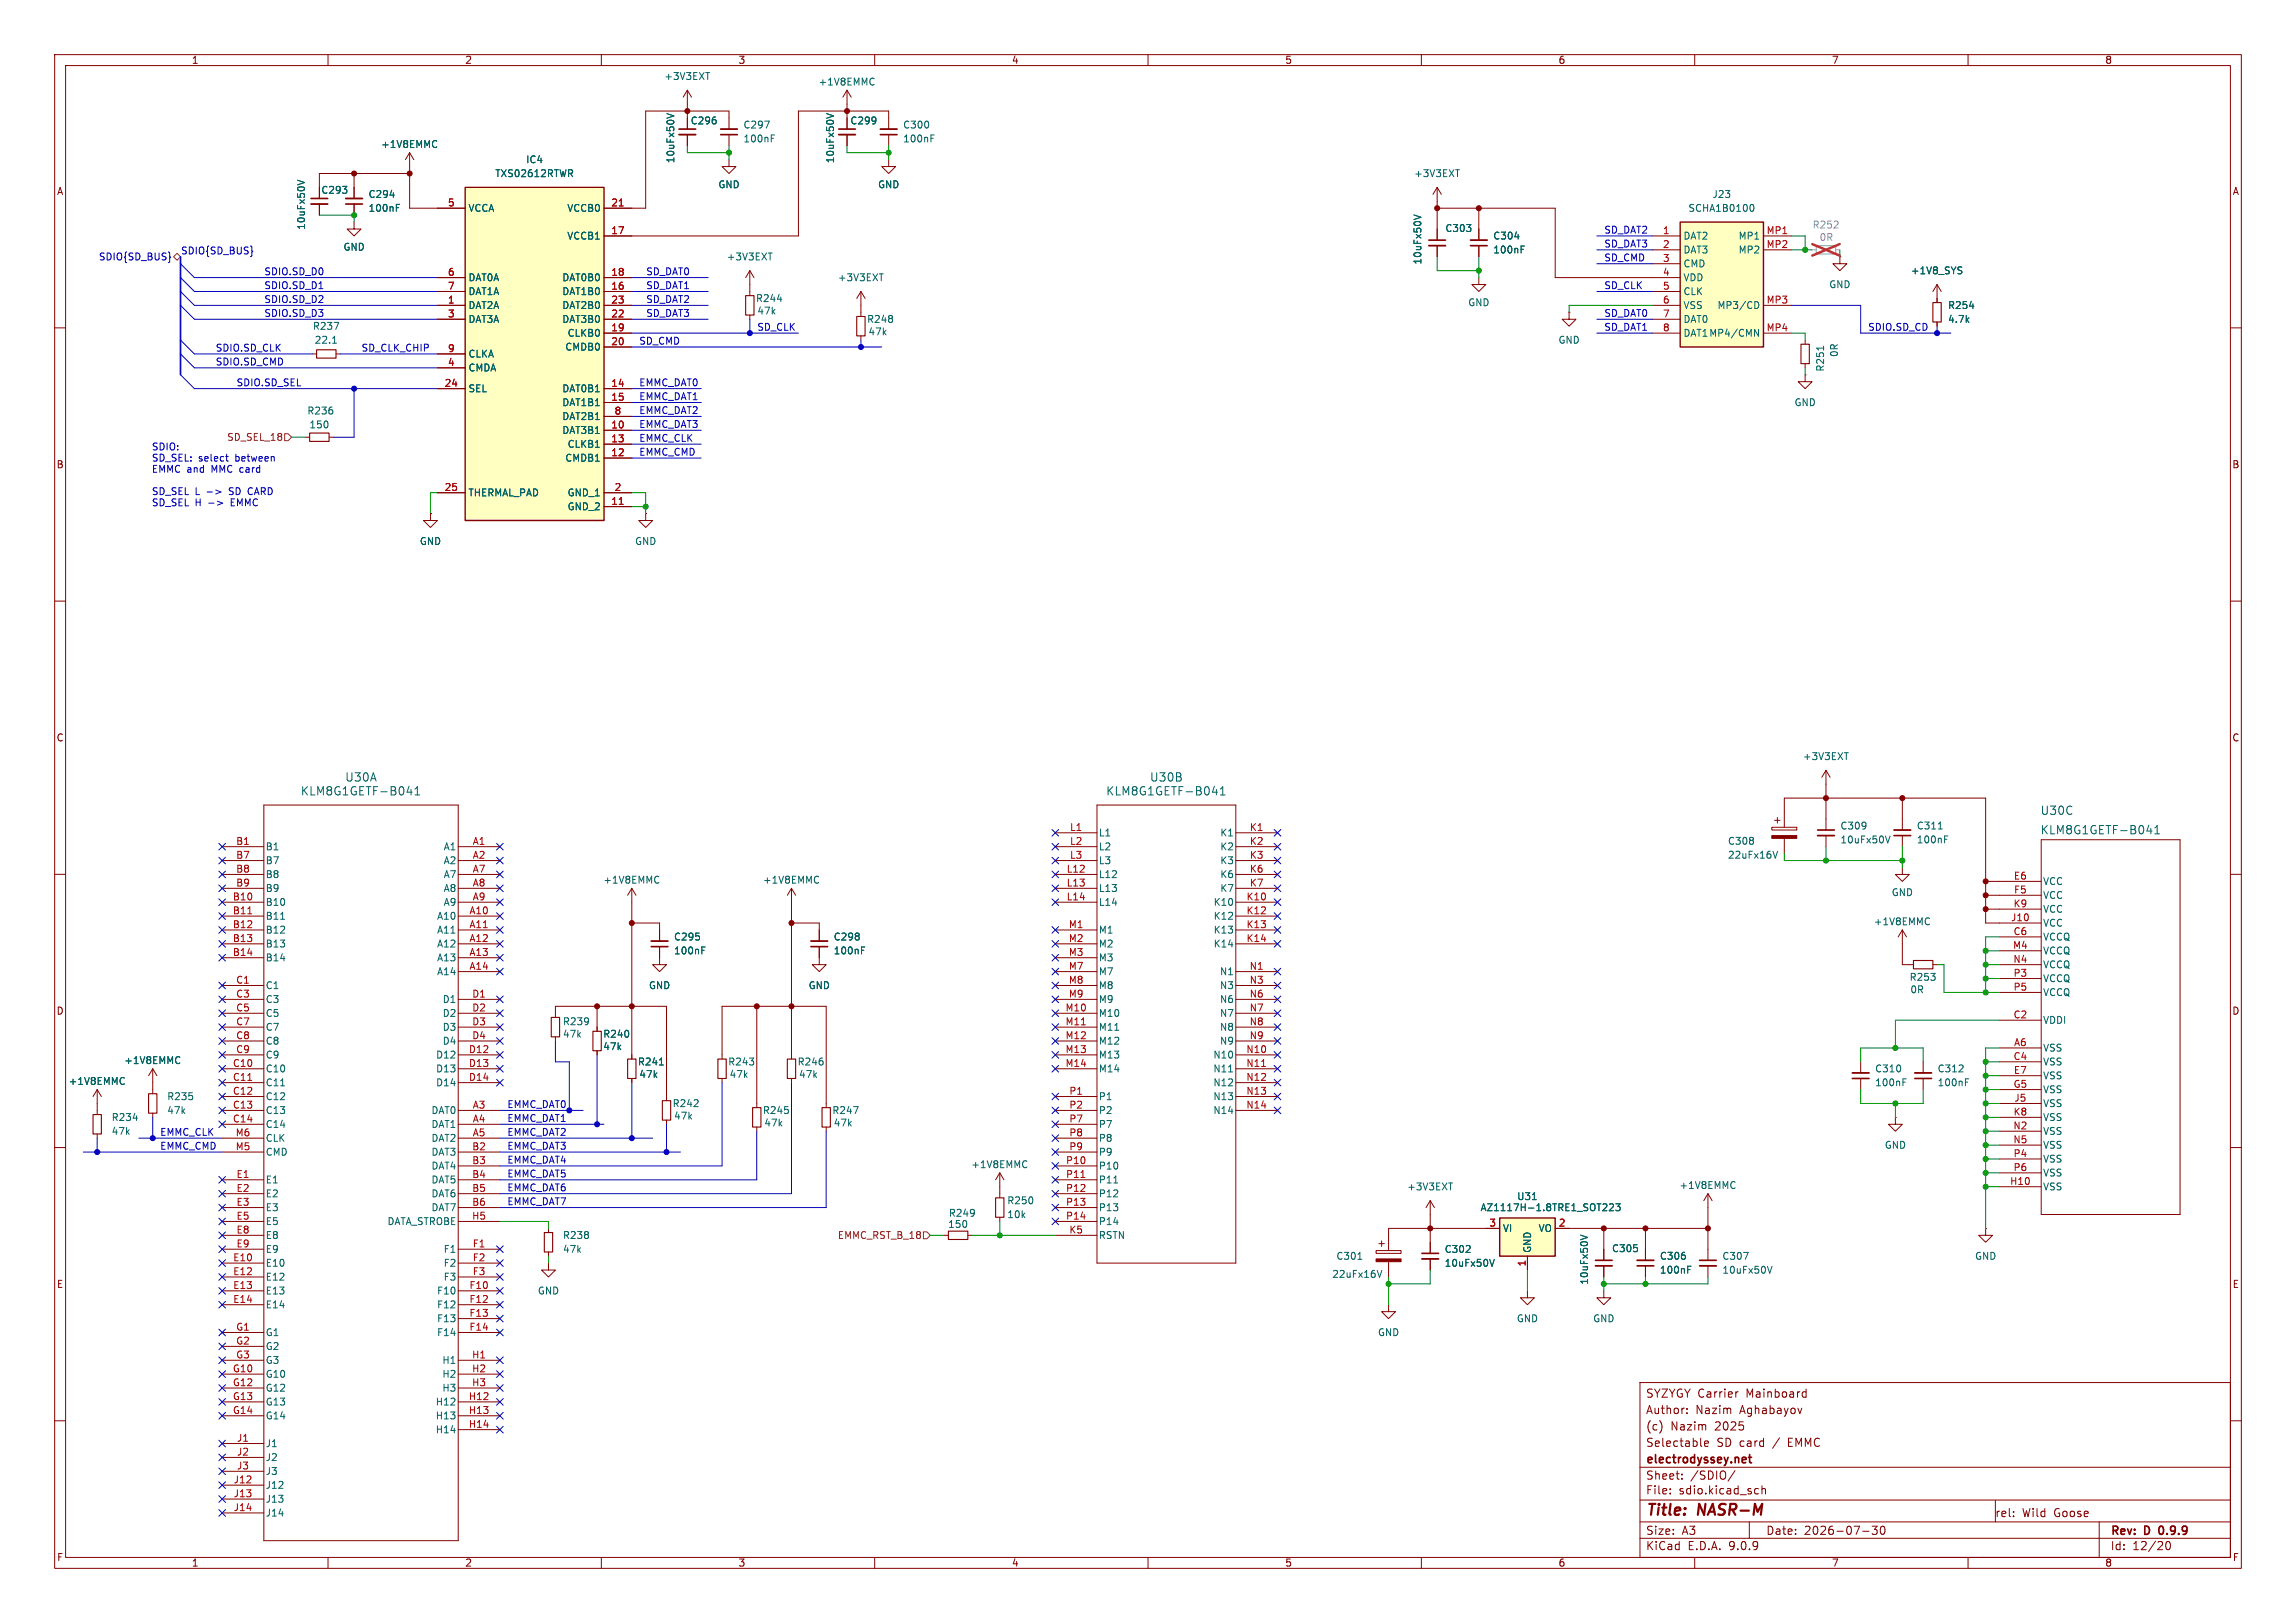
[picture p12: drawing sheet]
<svg xmlns="http://www.w3.org/2000/svg" width="420mm" height="297mm" viewBox="0 0 420 297" stroke-linecap="round" stroke-linejoin="round" font-family="sans-serif">
<defs><g id="words">
<g font-size="2.8" fill="#840000">
<text x="301" y="277.9">Title:</text>
<text x="310.6" y="277.9">NASR-M</text>
</g>
<g font-size="2.1" fill="#006464">
<text x="63.1" y="143.2">U30A</text>
<text x="210.3" y="143.2">U30B</text>
<text x="54.9" y="145.8">KLM8G1GETF-B041</text>
<text x="202.3" y="145.8">KLM8G1GETF-B041</text>
<text x="373.2" y="149.3">U30C</text>
<text x="373.2" y="152.9">KLM8G1GETF-B041</text>
</g>
<g font-size="2.1" fill="#840000">
<text x="301" y="256">SYZYGY Carrier</text>
<text x="319.4" y="256">Mainboard</text>
<text x="301" y="262">(c)</text>
<text x="301" y="259">Author:</text>
<text x="305.6" y="262">Nazim</text>
<text x="310.1" y="259">Nazim</text>
<text x="313.7" y="262">2025</text>
<text x="318.3" y="259">Aghabayov</text>
<text x="301" y="268.2">electrodyssey.net</text>
<text x="301" y="265">Selectable</text>
<text x="314" y="265">SD card</text>
<text x="324.5" y="265">/</text>
<text x="327.3" y="265">EMMC</text>
<text x="301" y="273.7">File:</text>
<text x="301" y="271">Sheet:</text>
<text x="307.1" y="273.7">sdio.kicad_sch</text>
<text x="309.2" y="271">/SDIO/</text>
<text x="301" y="281.1">Size:</text>
<text x="307.6" y="281.1">A3</text>
<text x="323" y="281.1">Date:</text>
<text x="330" y="281.1">2026-07-30</text>
<text x="364.9" y="277.8">rel:</text>
<text x="369.9" y="277.8">Wild</text>
<text x="375.8" y="277.8">Goose</text>
<text x="386" y="281.3">Rev:</text>
<text x="392.4" y="281.3">D</text>
<text x="395.6" y="281.3">0.9.9</text>
<text x="301" y="283.9">KiCad</text>
<text x="308.7" y="283.9">E.D.A.</text>
<text x="316.3" y="283.9">9.0.9</text>
<text x="386" y="283.9">Id:</text>
<text x="390.1" y="283.9">12/20</text>
</g>
<g font-size="1.8" fill="#840000">
<text x="35" y="11.9">1</text>
<text x="85" y="11.9">2</text>
<text x="135" y="11.9">3</text>
<text x="185" y="11.9">4</text>
<text x="235" y="11.9">5</text>
<text x="285" y="11.9">6</text>
<text x="335" y="11.9">7</text>
<text x="385" y="11.9">8</text>
<text x="10.3" y="35.9">A</text>
<text x="408.3" y="35.9">A</text>
<text x="10.3" y="85.9">B</text>
<text x="408.2" y="85.9">B</text>
<text x="10.3" y="135.9">C</text>
<text x="408.2" y="135.9">C</text>
<text x="10.3" y="185.9">D</text>
<text x="408.2" y="185.9">D</text>
<text x="10.3" y="235.9">E</text>
<text x="408.3" y="235.9">E</text>
<text x="10.3" y="285.9">F</text>
<text x="35" y="286.9">1</text>
<text x="85" y="286.9">2</text>
<text x="135" y="286.9">3</text>
<text x="185" y="286.9">4</text>
<text x="235" y="286.9">5</text>
<text x="285" y="286.9">6</text>
<text x="335" y="286.9">7</text>
<text x="385" y="286.9">8</text>
<text x="408.3" y="285.9">F</text>
</g>
<g font-size="1.8" fill="#006464">
<text x="121.4" y="14.8">+3V3EXT</text>
<text x="149.6" y="15.8">+1V8EMMC</text>
<text x="126.2" y="23">C296</text>
<text x="135.9" y="23.7">C297</text>
<text x="155.5" y="23">C299</text>
<text x="165.1" y="23.7">C300</text>
<text x="69.6" y="27.3">+1V8EMMC</text>
<text x="123.5" y="30" transform="rotate(-90 123.5 30)">10uFx50V</text>
<text x="135.9" y="26.3">100nF</text>
<text x="152.8" y="30" transform="rotate(-90 152.8 30)">10uFx50V</text>
<text x="165.1" y="26.3">100nF</text>
<text x="58.7" y="35.7">C293</text>
<text x="90.5" y="32.6">TXS02612RTWR</text>
<text x="96.1" y="30.1">IC4</text>
<text x="131.3" y="34.6">GND</text>
<text x="160.5" y="34.6">GND</text>
<text x="258.6" y="32.6">+3V3EXT</text>
<text x="67.3" y="36.4">C294</text>
<text x="67.3" y="39">100nF</text>
<text x="85.6" y="39">VCCA</text>
<text x="103.7" y="39">VCCB0</text>
<text x="308.8" y="39">SCHA1B0100</text>
<text x="313.2" y="36.4">J23</text>
<text x="56" y="42.2" transform="rotate(-90 56 42.2)">10uFx50V</text>
<text x="62.7" y="46.1">GND</text>
<text x="103.7" y="44">VCCB1</text>
<text x="132.9" y="47.9">+3V3EXT</text>
<text x="264.3" y="42.6">C303</text>
<text x="273.1" y="44">C304</text>
<text x="273.1" y="46.6">100nF</text>
<text x="307.8" y="44">DAT2</text>
<text x="307.8" y="46.6">DAT3</text>
<text x="317.9" y="44">MP1</text>
<text x="317.9" y="46.6">MP2</text>
<text x="85.6" y="51.7">DAT0A</text>
<text x="102.8" y="51.7">DAT0B0</text>
<text x="153.2" y="51.7">+3V3EXT</text>
<text x="260.2" y="48.5" transform="rotate(-90 260.2 48.5)">10uFx50V</text>
<text x="307.8" y="49.1">CMD</text>
<text x="307.8" y="51.7">VDD</text>
<text x="334.5" y="52.9">GND</text>
<text x="349.5" y="50.4">+1V8_SYS</text>
<text x="85.6" y="54.2">DAT1A</text>
<text x="85.6" y="56.7">DAT2A</text>
<text x="85.6" y="59.3">DAT3A</text>
<text x="102.8" y="54.2">DAT1B0</text>
<text x="102.8" y="56.7">DAT2B0</text>
<text x="102.8" y="59.3">DAT3B0</text>
<text x="138.2" y="55.5">R244</text>
<text x="138.4" y="57.8">47k</text>
<text x="158.5" y="59.3">R248</text>
<text x="268.5" y="56.2">GND</text>
<text x="307.8" y="54.2">CLK</text>
<text x="307.8" y="56.7">VSS</text>
<text x="307.8" y="59.3">DAT0</text>
<text x="314.1" y="56.7">MP3/CD</text>
<text x="356.2" y="56.7">R254</text>
<text x="356.2" y="59.3">4.7k</text>
<text x="57.1" y="60.6">R237</text>
<text x="57.5" y="63.1">22.1</text>
<text x="85.6" y="65.6">CLKA</text>
<text x="103.3" y="64.4">CMDB0</text>
<text x="103.7" y="61.8">CLKB0</text>
<text x="158.8" y="61.6">47k</text>
<text x="285" y="63.1">GND</text>
<text x="307.8" y="61.8">DAT1MP4/CMN</text>
<text x="336.4" y="65.4" transform="rotate(-90 336.4 65.4)">0R</text>
<text x="85.6" y="68.2">CMDA</text>
<text x="85.6" y="72">SEL</text>
<text x="102.8" y="72">DAT0B1</text>
<text x="333.9" y="68.1" transform="rotate(-90 333.9 68.1)">R251</text>
<text x="56.1" y="76">R236</text>
<text x="102.8" y="74.5">DAT1B1</text>
<text x="102.8" y="77.1">DAT2B1</text>
<text x="328.2" y="74.5">GND</text>
<text x="56.5" y="78.6">150</text>
<text x="102.8" y="79.6">DAT3B1</text>
<text x="103.7" y="82.1">CLKB1</text>
<text x="103.3" y="84.7">CMDB1</text>
<text x="85.6" y="91">THERMAL_PAD</text>
<text x="103.7" y="91">GND_1</text>
<text x="103.7" y="93.6">GND_2</text>
<text x="76.7" y="99.9">GND</text>
<text x="116.1" y="99.9">GND</text>
<text x="329.7" y="139.3">+3V3EXT</text>
<text x="48.5" y="155.8">B1</text>
<text x="81.1" y="155.8">A1</text>
<text x="200.9" y="153.3">L1</text>
<text x="200.9" y="155.8">L2</text>
<text x="223.1" y="153.3">K1</text>
<text x="223.1" y="155.8">K2</text>
<text x="316" y="154.8">C308</text>
<text x="336.6" y="152">C309</text>
<text x="336.6" y="154.5">10uFx50V</text>
<text x="350.5" y="152">C311</text>
<text x="350.5" y="154.5">100nF</text>
<text x="48.5" y="158.3">B7</text>
<text x="48.5" y="160.9">B8</text>
<text x="81.1" y="158.3">A2</text>
<text x="81.1" y="160.9">A7</text>
<text x="110.3" y="161.9">+1V8EMMC</text>
<text x="139.5" y="161.9">+1V8EMMC</text>
<text x="200.9" y="158.3">L3</text>
<text x="200.9" y="160.9">L12</text>
<text x="223.1" y="158.3">K3</text>
<text x="223.1" y="160.9">K6</text>
<text x="316" y="157.3">22uFx16V</text>
<text x="48.5" y="163.4">B9</text>
<text x="48.5" y="166">B10</text>
<text x="81.1" y="163.4">A8</text>
<text x="81.1" y="166">A9</text>
<text x="200.9" y="163.4">L13</text>
<text x="200.9" y="166">L14</text>
<text x="221.9" y="166">K10</text>
<text x="223.1" y="163.4">K7</text>
<text x="345.9" y="164.2">GND</text>
<text x="373.6" y="162.2">VCC</text>
<text x="373.6" y="164.7">VCC</text>
<text x="373.6" y="167.2">VCC</text>
<text x="48.5" y="168.5">B11</text>
<text x="48.5" y="171">B12</text>
<text x="48.5" y="173.6">B13</text>
<text x="79.9" y="168.5">A10</text>
<text x="79.9" y="171">A11</text>
<text x="79.9" y="173.6">A12</text>
<text x="123.2" y="172.3">C295</text>
<text x="152.4" y="172.3">C298</text>
<text x="200.9" y="171">M1</text>
<text x="200.9" y="173.6">M2</text>
<text x="221.9" y="168.5">K12</text>
<text x="221.9" y="171">K13</text>
<text x="221.9" y="173.6">K14</text>
<text x="342.7" y="169.5">+1V8EMMC</text>
<text x="373.6" y="169.8">VCC</text>
<text x="373.6" y="172.3">VCCQ</text>
<text x="48.5" y="176.1">B14</text>
<text x="79.9" y="176.1">A13</text>
<text x="79.9" y="178.7">A14</text>
<text x="123.2" y="174.8">100nF</text>
<text x="152.4" y="174.8">100nF</text>
<text x="200.9" y="176.1">M3</text>
<text x="200.9" y="178.7">M7</text>
<text x="223.1" y="178.7">N1</text>
<text x="349.2" y="179.7">R253</text>
<text x="373.6" y="174.9">VCCQ</text>
<text x="373.6" y="177.4">VCCQ</text>
<text x="373.6" y="179.9">VCCQ</text>
<text x="48.5" y="181.2">C1</text>
<text x="48.5" y="183.7">C3</text>
<text x="80.9" y="183.7">D1</text>
<text x="118.6" y="181.2">GND</text>
<text x="147.8" y="181.2">GND</text>
<text x="200.9" y="181.2">M8</text>
<text x="200.9" y="183.7">M9</text>
<text x="223.1" y="181.2">N3</text>
<text x="223.1" y="183.7">N6</text>
<text x="349.4" y="182">0R</text>
<text x="373.6" y="182.5">VCCQ</text>
<text x="48.5" y="186.3">C5</text>
<text x="48.5" y="188.8">C7</text>
<text x="48.5" y="191.4">C8</text>
<text x="80.9" y="186.3">D2</text>
<text x="80.9" y="188.8">D3</text>
<text x="80.9" y="191.4">D4</text>
<text x="102.9" y="187.8">R239</text>
<text x="102.9" y="190.1">47k</text>
<text x="110.2" y="190.1">R240</text>
<text x="200.9" y="186.3">M10</text>
<text x="200.9" y="188.8">M11</text>
<text x="200.9" y="191.4">M12</text>
<text x="223.1" y="186.3">N7</text>
<text x="223.1" y="188.8">N8</text>
<text x="223.1" y="191.4">N9</text>
<text x="373.6" y="187.6">VDDI</text>
<text x="22.6" y="194.9">+1V8EMMC</text>
<text x="48.5" y="193.9">C9</text>
<text x="48.5" y="196.4">C10</text>
<text x="79.7" y="193.9">D12</text>
<text x="79.7" y="196.4">D13</text>
<text x="110.2" y="192.4">47k</text>
<text x="116.6" y="195.2">R241</text>
<text x="116.8" y="197.5">47k</text>
<text x="133.1" y="195.2">R243</text>
<text x="133.4" y="197.5">47k</text>
<text x="145.8" y="195.2">R246</text>
<text x="146.1" y="197.5">47k</text>
<text x="200.9" y="193.9">M13</text>
<text x="200.9" y="196.4">M14</text>
<text x="221.9" y="193.9">N10</text>
<text x="221.9" y="196.4">N11</text>
<text x="342.9" y="196.4">C310</text>
<text x="354.3" y="196.4">C312</text>
<text x="373.6" y="192.6">VSS</text>
<text x="373.6" y="195.2">VSS</text>
<text x="373.6" y="197.7">VSS</text>
<text x="12.5" y="198.7">+1V8EMMC</text>
<text x="30.5" y="201.5">R235</text>
<text x="48.5" y="199">C11</text>
<text x="48.5" y="201.5">C12</text>
<text x="79.7" y="199">D14</text>
<text x="122.9" y="202.8">R242</text>
<text x="200.9" y="201.5">P1</text>
<text x="221.9" y="199">N12</text>
<text x="221.9" y="201.5">N13</text>
<text x="342.9" y="199">100nF</text>
<text x="354.3" y="199">100nF</text>
<text x="373.6" y="200.3">VSS</text>
<text x="373.6" y="202.8">VSS</text>
<text x="20.3" y="205.3">R234</text>
<text x="20.3" y="207.9">47k</text>
<text x="30.5" y="204.1">47k</text>
<text x="48.5" y="204.1">C13</text>
<text x="48.5" y="206.6">C14</text>
<text x="48.5" y="209.1">CLK</text>
<text x="78.8" y="204.1">DAT0</text>
<text x="78.8" y="206.6">DAT1</text>
<text x="78.8" y="209.1">DAT2</text>
<text x="123.2" y="205.1">47k</text>
<text x="139.5" y="204.1">R245</text>
<text x="139.7" y="206.3">47k</text>
<text x="152.2" y="204.1">R247</text>
<text x="152.4" y="206.3">47k</text>
<text x="200.9" y="204.1">P2</text>
<text x="200.9" y="206.6">P7</text>
<text x="200.9" y="209.1">P8</text>
<text x="221.9" y="204.1">N14</text>
<text x="373.6" y="205.3">VSS</text>
<text x="373.6" y="207.9">VSS</text>
<text x="48.5" y="211.7">CMD</text>
<text x="78.8" y="211.7">DAT3</text>
<text x="78.8" y="214.2">DAT4</text>
<text x="177.6" y="214">+1V8EMMC</text>
<text x="200.9" y="211.7">P9</text>
<text x="200.9" y="214.2">P10</text>
<text x="344.7" y="210.4">GND</text>
<text x="373.6" y="210.4">VSS</text>
<text x="373.6" y="213">VSS</text>
<text x="373.6" y="215.5">VSS</text>
<text x="48.5" y="216.8">E1</text>
<text x="48.5" y="219.3">E2</text>
<text x="48.5" y="221.8">E3</text>
<text x="78.8" y="216.8">DAT5</text>
<text x="78.8" y="219.3">DAT6</text>
<text x="78.8" y="221.8">DAT7</text>
<text x="184.2" y="220.6">R250</text>
<text x="200.9" y="216.8">P11</text>
<text x="200.9" y="219.3">P12</text>
<text x="200.9" y="221.8">P13</text>
<text x="257.3" y="218">+3V3EXT</text>
<text x="270.7" y="221.8">AZ1117H-1.8TRE1_SOT223</text>
<text x="277.4" y="219.8">U31</text>
<text x="307.1" y="217.8">+1V8EMMC</text>
<text x="373.6" y="218">VSS</text>
<text x="48.5" y="224.4">E5</text>
<text x="48.5" y="226.9">E8</text>
<text x="70.8" y="224.4">DATA_STROBE</text>
<text x="102.9" y="226.9">R238</text>
<text x="173.3" y="224.9">150</text>
<text x="173.5" y="222.9">R249</text>
<text x="184.2" y="223.1">10k</text>
<text x="200.9" y="224.4">P14</text>
<text x="200.9" y="226.9">RSTN</text>
<text x="274.8" y="225.7">VI</text>
<text x="281.3" y="225.7">VO</text>
<text x="48.5" y="229.5">E9</text>
<text x="48.5" y="232">E10</text>
<text x="81.1" y="229.5">F1</text>
<text x="81.1" y="232">F2</text>
<text x="102.9" y="229.5">47k</text>
<text x="244.4" y="230.7">C301</text>
<text x="264.2" y="229.5">C302</text>
<text x="264.2" y="232">10uFx50V</text>
<text x="280.3" y="229.4" transform="rotate(-90 280.3 229.4)">GND</text>
<text x="294.8" y="229.3">C305</text>
<text x="303.5" y="230.7">C306</text>
<text x="303.5" y="233.3">100nF</text>
<text x="315" y="230.7">C307</text>
<text x="315" y="233.3">10uFx50V</text>
<text x="361.2" y="230.7">GND</text>
<text x="48.5" y="234.5">E12</text>
<text x="48.5" y="237.1">E13</text>
<text x="48.5" y="239.6">E14</text>
<text x="79.9" y="237.1">F10</text>
<text x="79.9" y="239.6">F12</text>
<text x="81.1" y="234.5">F3</text>
<text x="98.3" y="237.1">GND</text>
<text x="243.6" y="234">22uFx16V</text>
<text x="290.7" y="235.2" transform="rotate(-90 290.7 235.2)">10uFx50V</text>
<text x="48.5" y="244.7">G1</text>
<text x="79.9" y="242.2">F13</text>
<text x="79.9" y="244.7">F14</text>
<text x="252" y="244.7">GND</text>
<text x="277.4" y="242.2">GND</text>
<text x="291.3" y="242.2">GND</text>
<text x="48.5" y="247.2">G2</text>
<text x="48.5" y="249.8">G3</text>
<text x="80.8" y="249.8">H1</text>
<text x="48.5" y="252.3">G10</text>
<text x="48.5" y="254.9">G12</text>
<text x="48.5" y="257.4">G13</text>
<text x="79.6" y="257.4">H12</text>
<text x="80.8" y="252.3">H2</text>
<text x="80.8" y="254.9">H3</text>
<text x="48.5" y="259.9">G14</text>
<text x="79.6" y="259.9">H13</text>
<text x="79.6" y="262.5">H14</text>
<text x="48.5" y="265">J1</text>
<text x="48.5" y="267.6">J2</text>
<text x="48.5" y="270.1">J3</text>
<text x="48.5" y="272.6">J12</text>
<text x="48.5" y="275.2">J13</text>
<text x="48.5" y="277.7">J14</text>
</g>
<g font-size="1.8" fill="#a90000">
<text x="81.8" y="37.8">5</text>
<text x="111.7" y="37.8">21</text>
<text x="111.7" y="42.9">17</text>
<text x="304.1" y="42.9">1</text>
<text x="304.1" y="45.5">2</text>
<text x="323.1" y="42.9">MP1</text>
<text x="323.1" y="45.5">MP2</text>
<text x="81.8" y="50.5">6</text>
<text x="81.8" y="53.1">7</text>
<text x="111.7" y="50.5">18</text>
<text x="111.7" y="53.1">16</text>
<text x="304.1" y="48">3</text>
<text x="304.1" y="50.5">4</text>
<text x="304.1" y="53.1">5</text>
<text x="81.8" y="55.6">1</text>
<text x="81.8" y="58.2">3</text>
<text x="111.7" y="55.6">23</text>
<text x="111.7" y="58.2">22</text>
<text x="304.1" y="55.6">6</text>
<text x="304.1" y="58.2">7</text>
<text x="323.1" y="55.6">MP3</text>
<text x="81.8" y="64.5">9</text>
<text x="111.7" y="60.7">19</text>
<text x="111.7" y="63.2">20</text>
<text x="304.1" y="60.7">8</text>
<text x="323.1" y="60.7">MP4</text>
<text x="81.2" y="70.9">24</text>
<text x="81.8" y="67.1">4</text>
<text x="111.7" y="70.9">14</text>
<text x="111.7" y="73.4">15</text>
<text x="112.3" y="75.9">8</text>
<text x="111.7" y="78.5">10</text>
<text x="111.7" y="81">13</text>
<text x="111.7" y="83.6">12</text>
<text x="81.2" y="89.9">25</text>
<text x="112.3" y="89.9">2</text>
<text x="111.7" y="92.5">11</text>
<text x="43.1" y="154.7">B1</text>
<text x="86.4" y="154.7">A1</text>
<text x="195.6" y="152.1">L1</text>
<text x="195.6" y="154.7">L2</text>
<text x="228.5" y="152.1">K1</text>
<text x="228.5" y="154.7">K2</text>
<text x="43.1" y="157.2">B7</text>
<text x="43.1" y="159.8">B8</text>
<text x="86.4" y="157.2">A2</text>
<text x="86.4" y="159.8">A7</text>
<text x="195" y="159.8">L12</text>
<text x="195.6" y="157.2">L3</text>
<text x="228.5" y="157.2">K3</text>
<text x="228.5" y="159.8">K6</text>
<text x="368.3" y="161">E6</text>
<text x="42.5" y="164.8">B10</text>
<text x="42.5" y="167.4">B11</text>
<text x="43.1" y="162.3">B9</text>
<text x="85.8" y="167.4">A10</text>
<text x="86.4" y="162.3">A8</text>
<text x="86.4" y="164.8">A9</text>
<text x="195" y="162.3">L13</text>
<text x="195" y="164.8">L14</text>
<text x="227.9" y="164.8">K10</text>
<text x="227.9" y="167.4">K12</text>
<text x="228.5" y="162.3">K7</text>
<text x="368.2" y="166.1">K9</text>
<text x="368.3" y="163.6">F5</text>
<text x="42.5" y="169.9">B12</text>
<text x="42.5" y="172.5">B13</text>
<text x="85.8" y="169.9">A11</text>
<text x="85.8" y="172.5">A12</text>
<text x="195.4" y="169.9">M1</text>
<text x="195.4" y="172.5">M2</text>
<text x="227.9" y="169.9">K13</text>
<text x="227.9" y="172.5">K14</text>
<text x="367.8" y="168.7">J10</text>
<text x="368.1" y="173.7">M4</text>
<text x="368.2" y="171.2">C6</text>
<text x="42.5" y="175">B14</text>
<text x="85.8" y="175">A13</text>
<text x="85.8" y="177.5">A14</text>
<text x="195.4" y="175">M3</text>
<text x="195.4" y="177.5">M7</text>
<text x="228.5" y="177.5">N1</text>
<text x="368.2" y="176.3">N4</text>
<text x="368.2" y="178.8">P3</text>
<text x="43.1" y="180.1">C1</text>
<text x="43.1" y="182.6">C3</text>
<text x="43.1" y="185.2">C5</text>
<text x="86.3" y="182.6">D1</text>
<text x="86.3" y="185.2">D2</text>
<text x="194.8" y="185.2">M10</text>
<text x="195.4" y="180.1">M8</text>
<text x="195.4" y="182.6">M9</text>
<text x="228.5" y="180.1">N3</text>
<text x="228.5" y="182.6">N6</text>
<text x="228.5" y="185.2">N7</text>
<text x="368.2" y="181.4">P5</text>
<text x="43.1" y="187.7">C7</text>
<text x="43.1" y="190.2">C8</text>
<text x="86.3" y="187.7">D3</text>
<text x="86.3" y="190.2">D4</text>
<text x="194.8" y="187.7">M11</text>
<text x="194.8" y="190.2">M12</text>
<text x="228.5" y="187.7">N8</text>
<text x="228.5" y="190.2">N9</text>
<text x="368.2" y="186.4">C2</text>
<text x="368.3" y="191.5">A6</text>
<text x="42.5" y="195.3">C10</text>
<text x="42.5" y="197.9">C11</text>
<text x="43.1" y="192.8">C9</text>
<text x="85.7" y="192.8">D12</text>
<text x="85.7" y="195.3">D13</text>
<text x="85.7" y="197.9">D14</text>
<text x="194.8" y="192.8">M13</text>
<text x="194.8" y="195.3">M14</text>
<text x="227.9" y="192.8">N10</text>
<text x="227.9" y="195.3">N11</text>
<text x="227.9" y="197.9">N12</text>
<text x="368.2" y="194.1">C4</text>
<text x="368.3" y="196.6">E7</text>
<text x="42.5" y="200.4">C12</text>
<text x="42.5" y="202.9">C13</text>
<text x="86.4" y="202.9">A3</text>
<text x="195.5" y="200.4">P1</text>
<text x="195.5" y="202.9">P2</text>
<text x="227.9" y="200.4">N13</text>
<text x="227.9" y="202.9">N14</text>
<text x="368.2" y="199.1">G5</text>
<text x="368.4" y="201.7">J5</text>
<text x="42.5" y="205.5">C14</text>
<text x="43" y="208">M6</text>
<text x="86.4" y="205.5">A4</text>
<text x="86.4" y="208">A5</text>
<text x="195.5" y="205.5">P7</text>
<text x="195.5" y="208">P8</text>
<text x="368.2" y="206.8">N2</text>
<text x="368.2" y="209.3">N5</text>
<text x="368.2" y="204.2">K8</text>
<text x="43" y="210.6">M5</text>
<text x="43.2" y="215.6">E1</text>
<text x="86.3" y="210.6">B2</text>
<text x="86.3" y="213.1">B3</text>
<text x="86.3" y="215.6">B4</text>
<text x="194.9" y="213.1">P10</text>
<text x="194.9" y="215.6">P11</text>
<text x="195.5" y="210.6">P9</text>
<text x="368.2" y="211.8">P4</text>
<text x="368.2" y="214.4">P6</text>
<text x="43.2" y="218.2">E2</text>
<text x="43.2" y="220.7">E3</text>
<text x="86.3" y="218.2">B5</text>
<text x="86.3" y="220.7">B6</text>
<text x="194.9" y="218.2">P12</text>
<text x="194.9" y="220.7">P13</text>
<text x="367.6" y="216.9">H10</text>
<text x="43.2" y="223.3">E5</text>
<text x="43.2" y="225.8">E8</text>
<text x="86.3" y="223.3">H5</text>
<text x="194.9" y="223.3">P14</text>
<text x="195.5" y="225.8">K5</text>
<text x="272.3" y="224.5">3</text>
<text x="285" y="224.5">2</text>
<text x="42.6" y="230.9">E10</text>
<text x="42.6" y="233.4">E12</text>
<text x="43.2" y="228.3">E9</text>
<text x="86.4" y="228.3">F1</text>
<text x="86.4" y="230.9">F2</text>
<text x="86.4" y="233.4">F3</text>
<text x="279.1" y="231.8" transform="rotate(-90 279.1 231.8)">1</text>
<text x="42.6" y="236">E13</text>
<text x="42.6" y="238.5">E14</text>
<text x="85.8" y="236">F10</text>
<text x="85.8" y="238.5">F12</text>
<text x="43.1" y="243.6">G1</text>
<text x="85.8" y="241">F13</text>
<text x="85.8" y="243.6">F14</text>
<text x="42.5" y="251.2">G10</text>
<text x="43.1" y="246.1">G2</text>
<text x="43.1" y="248.7">G3</text>
<text x="86.3" y="248.7">H1</text>
<text x="86.3" y="251.2">H2</text>
<text x="42.5" y="253.7">G12</text>
<text x="42.5" y="256.3">G13</text>
<text x="85.7" y="256.3">H12</text>
<text x="86.3" y="253.7">H3</text>
<text x="42.5" y="258.8">G14</text>
<text x="43.3" y="263.9">J1</text>
<text x="85.7" y="258.8">H13</text>
<text x="85.7" y="261.4">H14</text>
<text x="43.3" y="266.4">J2</text>
<text x="43.3" y="269">J3</text>
<text x="42.7" y="271.5">J12</text>
<text x="42.7" y="274.1">J13</text>
<text x="42.7" y="276.6">J14</text>
</g>
<g font-size="1.8" fill="#0000c2">
<text x="18" y="47.9">SDIO{SD_BUS}</text>
<text x="33" y="46.6">SDIO{SD_BUS}</text>
<text x="293.4" y="45.4">SD_DAT3</text>
<text x="293.4" y="47.9">SD_CMD</text>
<text x="293.4" y="42.8">SD_DAT2</text>
<text x="48.3" y="53">SDIO.SD_D1</text>
<text x="48.3" y="50.5">SDIO.SD_D0</text>
<text x="118.1" y="53">SD_DAT1</text>
<text x="118.1" y="50.5">SD_DAT0</text>
<text x="293.4" y="53">SD_CLK</text>
<text x="48.3" y="58.1">SDIO.SD_D3</text>
<text x="48.3" y="55.5">SDIO.SD_D2</text>
<text x="118.1" y="55.5">SD_DAT2</text>
<text x="118.1" y="58.1">SD_DAT3</text>
<text x="293.4" y="58.1">SD_DAT0</text>
<text x="39.4" y="64.4">SDIO.SD_CLK</text>
<text x="66" y="64.4">SD_CLK_CHIP</text>
<text x="116.8" y="63.2">SD_CMD</text>
<text x="138.4" y="60.6">SD_CLK</text>
<text x="293.4" y="60.6">SD_DAT1</text>
<text x="341.6" y="60.6">SDIO.SD_CD</text>
<text x="39.4" y="67">SDIO.SD_CMD</text>
<text x="43.2" y="70.8">SDIO.SD_SEL</text>
<text x="116.8" y="70.8">EMMC_DAT0</text>
<text x="116.8" y="75.9">EMMC_DAT2</text>
<text x="116.8" y="73.3">EMMC_DAT1</text>
<text x="27.7" y="82.6">SDIO:</text>
<text x="116.8" y="83.5">EMMC_CMD</text>
<text x="116.8" y="78.4">EMMC_DAT3</text>
<text x="116.8" y="80.9">EMMC_CLK</text>
<text x="27.7" y="84.7">SD_SEL:</text>
<text x="27.7" y="86.7">EMMC and</text>
<text x="36.3" y="84.7">select</text>
<text x="38.8" y="86.7">MMC card</text>
<text x="43.2" y="84.7">between</text>
<text x="27.7" y="90.8">SD_SEL L -&gt;</text>
<text x="27.7" y="92.8">SD_SEL H -&gt;</text>
<text x="42.2" y="90.8">SD CARD</text>
<text x="42.5" y="92.8">EMMC</text>
<text x="92.7" y="202.9">EMMC_DAT0</text>
<text x="29.2" y="207.9">EMMC_CLK</text>
<text x="92.7" y="205.4">EMMC_DAT1</text>
<text x="92.7" y="207.9">EMMC_DAT2</text>
<text x="29.2" y="210.5">EMMC_CMD</text>
<text x="92.7" y="215.6">EMMC_DAT5</text>
<text x="92.7" y="213">EMMC_DAT4</text>
<text x="92.7" y="210.5">EMMC_DAT3</text>
<text x="92.7" y="220.6">EMMC_DAT7</text>
<text x="92.7" y="218.1">EMMC_DAT6</text>
</g>
<g font-size="1.8" fill="#989898">
<text x="331.5" y="42">R252</text>
<text x="332.7" y="44.3">0R</text>
</g>
<g font-size="1.8" fill="#725600">
<text x="41.5" y="80.9">SD_SEL_18</text>
<text x="153.2" y="226.9">EMMC_RST_B_18</text>
</g>
</g></defs>
<g fill="none" stroke="#840000" stroke-width=".18">
<path d="M10 10h400v277h-400zM12 12h396v273h-396zM60 10v2M110 10v2M125.7 16.5l-.7 1.3M125.7 16.5l.8 1.3M125.7 16.5v2.6M154.9 16.5l-.7 1.3M154.9 16.5l.8 1.3M154.9 16.5v2.6M160 10v2M210 10v2"/>
<path d="M260 10v2M310 10v2M360 10v2M133.3 29.2v1.3h1.3l-1.3 1.3-1.2-1.3h1.2M133.3 21.6v2M133.3 24.6v2.1M154.9 21.6v2M154.9 24.6v2.1M262.9 34.3l-.8 1.3M262.9 34.3l.8 1.3M262.9 34.3v2.5M137.2 53.3v.8"/>
<path d="M137.2 57.7v.7M262.9 41.9v2M262.9 45v2M10 60h2M408 60h2M10 110h2M408 110h2M10 160h2M348 149.9v2M348 152.9v2M408 160h2M120.6 173.2v3.3h1.3l-1.3 1.3-1.2-1.3h1.2"/>
<path d="M120.6 170.2v2M349.2 176.5h.8M353.6 176.5h.7M10 210h2M408 210h2M312.4 228.6v2M312.4 231.6v2.1M300 253h108v32h-108zM308.6 258.5v.2M308.6 257.8v.1M317.9 254.7l-.3 .1M329.6 257.7l-.4 1"/>
<path d="M329.8 254.8h.6M329.8 255.6h.6M330.4 254.2v1.5M10 260h2M300 278.5h108M300 274.5h108M300 268.5h108M303.9 260.6v1M305.5 273.2v.2M305.5 272.5v.1M307.7 270.5v.2M307.7 269.8v.1"/>
<path d="M311.8 264.2l.7-.2-.1-.2-.4-.1-.2 .2 .1 .7h.5M317.4 269.1l-1.3 1.9M320 278.5v3M321.2 272.4l.5 .1M321.7 273.3l-.5 .1M322.3 272.5l.2-.1 .4 .1v.9M322.3 271.9v1.5M342.4 279.3h1l-.5 .6 .4 .1v.6l-.2 .2h-.4l-.3-.2M344.1 279.4l.2-.1a.8 .8 0 0 1 .5 .7 .8 .8 0 0 1-.5 .8l-.2-.2-.2-.4zM365 274.6v3.9M368.3 277.4v.1M368.3 276.6v.2"/>
<path d="M384 278.5v6.5M408 260h2M60 285v2M110 285v2M160 285v2M210 285v2M260 285v2M300 281.5h108M310 285v2M340.7 280.2h1.2M360 285v2M396.3 282.2l.2-.1a.8 .8 0 0 1 .5 .7 .8 .8 0 0 1-.5 .8l-.2-.2-.1-.4z"/>
</g>
<path d="M131.8 24.6h3.1M153.4 23.6h3.1M261.4 43.9h3M346.5 152.9h3M119.1 173.2h3.1M310.9 230.6h3M319.2 266.7l.2 .3-.7 .2M319.3 267.6l-.1 .1M319.8 266.7h.6M320 266.2v1.3l.4 .2M395 279.6v.9" fill="none" stroke="#840000" stroke-width=".3"/>
<path d="M131.8 23.6h3.1M153.4 24.6h3.1M261.4 45h3M346.5 151.9h3M119.1 172.2h3.1M310.9 231.6h3" fill="none" stroke="#840000" stroke-width=".33"/>
<g fill="none" stroke="#006464" stroke-width=".18">
<path d="M129.1 13.3h.7M159.7 14.3l.2 .1M159.9 15.4l-.2 .2M139.9 22.2h.8l-.5 1.2M141.1 25.3h.4M141.1 24.7h.6M151.2 20.8l1.3 .4-1.3 .4M258.6 39.3l1.3 .5-1.3 .4M266.2 31.1h.8M142.2 54.8h.8M354.6 151.7h.7M355.7 153.6h.4"/>
<path d="M355.7 153h.6M128.4 173.9h.4M128.4 173.3h.6M318.9 229.2h.9l-.6 1.3M323.3 231.7l.4 1.3 .4-1.3"/>
</g>
<path d="M136.4 54.1h1.5v3.6h-1.5zM350 175.8h3.6v1.5h-3.6z" fill="none" stroke="#840000" stroke-width=".2"/>
<path d="M307.3 40.6h15.3v22.9h-15.3z" fill="#ffffc2"/>
<path d="M307.3 40.6h15.3v22.9h-15.3z" fill="none" stroke="#840000" stroke-width=".25"/>
<g fill="none" stroke="#840000" stroke-width=".18">
<path d="M64.8 34.3v2M64.8 37.3v2.1M302.3 43.2h5M302.3 45.7h5M302.3 48.3h5M302.3 50.8h5M302.3 53.3h5M302.3 55.9h5M302.3 58.4h5M322.6 43.2h5.1M322.6 45.7h5.1M322.6 55.9h5.1"/>
<path d="M302.3 61h5M322.6 61h5.1M144.8 162.6l-.8 1.2M144.8 162.6l.7 1.2M144.8 162.6v2.5M348 170.2l-.8 1.3M348 170.2l.7 1.3M348 170.2v2.5M254 238.8v1.2h1.3l-1.3 1.3-1.3-1.3h1.3"/>
</g>
<path d="M71.4 35.7h.7M72.5 37.4h.6M72.5 38h.4M320.3 37.5l.1-.1a.68 .68 0 0 1 .4 .6 .68 .68 0 0 1-.4 .7l-.1-.1M321 55.2a.64 .64 0 0 1 .7 .6 .64 .64 0 0 1-.7 .7M320.9 60.3l.8 1.2v-1.2M149.5 160.3l.2 .2M149.7 161.5l-.2 .1M352.7 168l.2 .1M352.9 169.1l-.2 .1" fill="none" stroke="#006464" stroke-width=".18"/>
<path d="M63.2 37.3h3.1" fill="none" stroke="#840000" stroke-width=".3"/>
<path d="M63.2 36.3h3.1" fill="none" stroke="#840000" stroke-width=".33"/>
<path d="M85.1 34.3h25.4v61h-25.4z" fill="#ffffc2"/>
<path d="M85.1 34.3h25.4v61h-25.4z" fill="none" stroke="#840000" stroke-width=".25"/>
<g fill="none" stroke="#840000" stroke-width=".18">
<path d="M58.4 34.3v2M58.4 37.3v2.1M74.9 27.9l-.7 1.3M74.9 27.9l.8 1.3M74.9 27.9v2.6M80 38.1h5.1M110.5 38.1h5.1M125.7 21.6v2M125.7 24.6v2.1M162.6 29.2v1.3h1.2l-1.2 1.3-1.3-1.3h1.3M162.6 21.6v2M162.6 24.6v2.1"/>
<path d="M64.8 40.6v1.3h1.2l-1.2 1.3-1.3-1.3h1.3M80 50.8h5.1M80 53.3h5.1M80 55.9h5.1M80 58.4h5.1M110.5 50.8h5.1M110.5 53.3h5.1M110.5 55.9h5.1M110.5 58.4h5.1M110.5 43.2h5.1M137.2 49.5l-.8 1.3M137.2 49.5l.7 1.3"/>
<path d="M137.2 49.5v2.6M157.5 53.3l-.8 1.3M157.5 53.3l.7 1.3M157.5 53.3v2.6M157.5 57.2v.7M270.5 50.8v1.3h1.3l-1.3 1.2-1.3-1.2h1.3M270.5 41.9v2M270.5 45v2M287 57.2v1.2h1.3l-1.3 1.3-1.3-1.3h1.3M287 57.2h.1M336.5 47v1.3h1.3l-1.3 1.2-1.2-1.2h1.2M336.5 47h.1"/>
<path d="M354.3 52.1l-.7 1.2M354.3 52.1l.8 1.2M354.3 52.1v3.3M354.3 58.9v.8M57.1 64.8h.8M61.5 64.8h.7M80 64.8h5.1M80 67.3h5.1M80 71.1h5.1M110.5 71.1h5.1M110.5 61h5.1M110.5 63.5h5.1"/>
<path d="M110.5 73.7h5.1M110.5 76.2h5.1M110.5 78.7h5.1M157.5 61.5v.7M330.2 68.6v1.3h1.3l-1.3 1.2-1.3-1.2h1.3M330.2 68.6h.1M330.2 62.2v.8M330.2 66.5v.8M55.9 80h.7M60.2 80h.8M78.7 94v1.3h1.3l-1.3 1.2-1.2-1.2h1.2M78.7 94h.1"/>
<path d="M80 90.2h5.1M110.5 90.2h5.1M110.5 81.3h5.1M110.5 83.8h5.1M110.5 92.7h5.1M40.6 154.9h7.7M40.6 157.5h7.7M48.3 147.3h35.5v134.6h-35.5zM83.8 154.9h7.6M83.8 157.5h7.6M193 154.9h7.7M193 157.5h7.7"/>
<path d="M193 152.4h7.7M200.7 147.3h25.4v83.8h-25.4zM226.1 154.9h7.6M226.1 157.5h7.6M226.1 152.4h7.6M324.1 151.4h4.6v.5h-4.6zM324.6 150.1h1M325.1 149.6v1M326.4 148.6v2.8M326.4 153.4v2.8M334 141l-.8 1.2M334 141l.8 1.2"/>
<path d="M334 141v2.5M334 149.9v2M334 152.9v2M348 158.8v1.2h1.2l-1.2 1.3-1.3-1.3h1.3M40.6 160h7.7M40.6 162.6h7.7M40.6 165.1h7.7M40.6 167.6h7.7M40.6 170.2h7.7M40.6 172.7h7.7M40.6 175.3h7.7M83.8 160h7.6"/>
<path d="M83.8 162.6h7.6M83.8 165.1h7.6M83.8 167.6h7.6M83.8 170.2h7.6M83.8 172.7h7.6M83.8 175.3h7.6M83.8 177.8h7.6M149.9 173.2v3.3h1.2l-1.2 1.3-1.3-1.3h1.3M149.9 170.2v2M193 160h7.7M193 162.6h7.7M193 165.1h7.7"/>
<path d="M193 170.2h7.7M193 172.7h7.7M193 175.3h7.7M193 177.8h7.7M226.1 160h7.6M226.1 162.6h7.6M226.1 165.1h7.6M226.1 167.6h7.6M226.1 170.2h7.6M226.1 172.7h7.6M226.1 177.8h7.6M17.8 199.4l-.8 1.3"/>
<path d="M17.8 199.4l.7 1.3M17.8 199.4v2.5M27.9 195.6l-.7 1.3M27.9 195.6l.8 1.3M27.9 195.6v2.5M40.6 180.3h7.7M40.6 182.9h7.7M40.6 185.4h7.7M40.6 188h7.7M40.6 190.5h7.7M40.6 193h7.7M40.6 195.6h7.7"/>
<path d="M40.6 198.1h7.7M83.8 182.9h7.6M83.8 185.4h7.6M83.8 188h7.6M83.8 190.5h7.6M83.8 193h7.6M83.8 195.6h7.6M83.8 198.1h7.6M101.6 185.4v.8M101.6 189.7v.8M109.2 188v.7M109.2 192.3v.7"/>
<path d="M193 180.3h7.7M193 182.9h7.7M193 185.4h7.7M193 188h7.7M193 190.5h7.7M193 193h7.7M193 195.6h7.7M226.1 180.3h7.6M226.1 182.9h7.6M226.1 185.4h7.6M226.1 188h7.6M226.1 190.5h7.6"/>
<path d="M226.1 193h7.6M226.1 195.6h7.6M226.1 198.1h7.6M340.4 194.3v2M340.4 197.4v2M351.8 194.3v2M351.8 197.4v2M17.8 203.2v.8M17.8 207.5v.8M40.6 200.7h7.7M40.6 203.2h7.7M40.6 205.7h7.7"/>
<path d="M40.6 208.3h7.7M40.6 210.8h7.7M40.6 215.9h7.7M40.6 218.4h7.7M83.8 203.2h7.6M83.8 205.7h7.6M83.8 208.3h7.6M83.8 210.8h7.6M83.8 215.9h7.6M83.8 218.4h7.6M83.8 213.4h7.6M151.1 201.9v.8"/>
<path d="M151.1 206.2v.8M182.9 214.6v2.6M182.9 218.4v.8M182.9 214.6l-.8 1.3M182.9 214.6l.7 1.3M193 200.7h7.7M193 203.2h7.7M193 205.7h7.7M193 208.3h7.7M193 210.8h7.7M193 215.9h7.7M193 218.4h7.7"/>
<path d="M193 213.4h7.7M226.1 200.7h7.6M226.1 203.2h7.6M261.6 219.7l-.7 1.3M261.6 219.7l.8 1.3M261.6 219.7v2.5M312.4 218.4l-.7 1.3M312.4 218.4l.8 1.3M312.4 218.4v2.6M346.7 204.5v1.2h1.3l-1.3 1.3-1.3-1.3h1.3M346.7 204.5h.1M40.6 221h7.7"/>
<path d="M40.6 223.5h7.7M40.6 226.1h7.7M40.6 228.6h7.7M40.6 231.1h7.7M40.6 233.7h7.7M40.6 236.2h7.7M40.6 238.8h7.7M83.8 221h7.6M83.8 223.5h7.6M83.8 228.6h7.6M83.8 231.1h7.6M83.8 233.7h7.6"/>
<path d="M83.8 236.2h7.6M83.8 238.8h7.6M172.7 226.1h.8M177 226.1h.8M182.9 222.8v.7M193 221h7.7M193 223.5h7.7M193 226.1h7.7M261.6 227.3v2.1M261.6 230.4v2M293.4 228.6v2M293.4 231.6v2.1"/>
<path d="M301 228.6v2M301 231.6v2.1M363.2 224.8v1.3h1.3l-1.3 1.2-1.3-1.2h1.3M363.2 224.8h.1M40.6 243.8h7.7M40.6 246.4h7.7M40.6 248.9h7.7M40.6 251.5h7.7M40.6 254h7.7M40.6 256.5h7.7M40.6 259.1h7.7M83.8 243.8h7.6"/>
<path d="M83.8 248.9h7.6M83.8 251.5h7.6M83.8 254h7.6M83.8 256.5h7.6M83.8 259.1h7.6M83.8 241.3h7.6M40.6 264.2h7.7M40.6 266.7h7.7M40.6 269.2h7.7M40.6 271.8h7.7M40.6 274.3h7.7M40.6 276.9h7.7"/>
<path d="M83.8 261.6h7.6"/>
</g>
<path d="M113.3 37.7h.7M113.3 92.3h.7M45.3 167.2h.8M45.3 197.7h.8M197.8 187.5h.7M230.8 195.2h.7M197.7 215.5h.8" fill="none" stroke="#a90000" stroke-width=".18"/>
<g fill="none" stroke="#006464" stroke-width=".18">
<path d="M54.4 33l1.3 .4-1.3 .4M79.6 25.7l.3 .1M79.9 26.9l-.3 .1M104.3 31.7l.4 .6M104.7 31.2v.4M122 20.8l1.3 .4-1.3 .4M170.3 25.3h.4M170.3 24.7h.6M61.1 59h.9l-.6 1.3M140.5 46.3h.7M160.8 50.1h.8M277.1 43.3h.8"/>
<path d="M278.2 45.6h.5M278.2 45h.6M358.6 49.5l.3 .2-.3 .4M358.7 48.8l.2 .1M360.3 56h.8M60.8 62.8h.8M61.1 61.7l.1-.2v1.3M333.6 63.3v.8M108.9 81.9h.7M337.4 137.7h.7M74.5 145h.9M75.2 144.5v1"/>
<path d="M75.9 145.5h.9M75.9 144.4l.4-.4v1.5M221.8 145h.9M222.5 144.5v1M223.2 145.5h.9M223.2 144.4l.5-.4v1.5M324.3 155.8l.4 1.2 .5-1.2M344.9 153l.4 1.3 .4-1.3M51.3 168.2h.8M157.6 173.9h.4M157.6 173.3h.6M22.5 197.2l.2 .1"/>
<path d="M22.7 198.3l-.2 .1M32.7 193.4l.2 .1M32.9 194.5l-.2 .1M51.3 198.7h.8M203.9 188.5h.7M224.7 196.2h.8M348.1 198h.4M348.1 197.4h.6M359.5 198h.4M359.5 197.4h.6M24.4 204.6h.7M156.1 202.5h.9l-.6 1.3"/>
<path d="M187.6 212.4l.2 .1M187.8 213.6l-.2 .1M203.7 216.5h.8M265 216.5h.7M317.1 216.2l.3 .1M317.4 217.4l-.3 .1M272.5 230.5l.4 1.2 .4-1.2M289.1 226l1.3 .4-1.3 .5M308.7 232.3h.4M308.7 231.7h.6"/>
</g>
<path d="M56.9 36.3h3M124.2 23.6h3.1M161 24.6h3.1M269 45h3M332.5 151.9h3M148.3 173.2h3.1M338.8 197.4h3.1M350.3 197.4h3M260.1 229.4h3M291.8 230.6h3.1M299.5 231.6h3" fill="none" stroke="#840000" stroke-width=".3"/>
<path d="M56.9 37.3h3M124.2 24.6h3.1M161 23.6h3.1M269 43.9h3M332.5 152.9h3M148.3 172.2h3.1M338.8 196.3h3.1M350.3 196.3h3M260.1 230.4h3M291.8 231.6h3.1M299.5 230.6h3" fill="none" stroke="#840000" stroke-width=".33"/>
<path d="M156.7 57.9h1.5v3.6h-1.5zM353.6 55.4h1.5v3.5h-1.5zM56.6 79.2h3.6v1.6h-3.6zM57.9 64h3.6v1.5h-3.6zM329.4 63h1.6v3.5h-1.6zM100.8 186.2h1.6v3.5h-1.6zM108.5 188.7h1.5v3.6h-1.5zM17 204h1.5v3.5h-1.5zM150.4 202.7h1.5v3.5h-1.5zM182.1 219.2h1.5v3.6h-1.5zM173.5 225.3h3.5v1.5h-3.5z" fill="none" stroke="#840000" stroke-width=".2"/>
<path d="M324.1 152.9h4.6v.5h-4.6z" fill="#840000" stroke="#840000" stroke-width=".18"/>
<path d="M332.2 45h3.6v1.5h-3.6z" fill="none" stroke="#a1a1a1" stroke-width=".2"/>
<path d="M331.5 45.7h.7M335.8 45.7h.7" fill="none" stroke="#a1a1a1" stroke-width=".18"/>
<path d="M331.5 44.7l5 2.1M336.5 44.7l-5 2.1" fill="none" stroke="#e12e31" stroke-width=".46"/>
<path d="M274.3 222.9h10.2v7h-10.2z" fill="#ffffc2"/>
<path d="M274.3 222.9h10.2v7h-10.2z" fill="none" stroke="#840000" stroke-width=".25"/>
<g fill="none" stroke="#840000" stroke-width=".18">
<path d="M125.7 19.1v4.5M154.9 19.1v4.5M58.4 37.3v2.1M64.8 31.8v4.5M64.8 37.3v2.1M74.9 30.5v7.6h10.2M74.9 31.8h-16.5v4.5M125.7 24.6v2.1M133.3 21.6v-1.3h-15.2v17.8h-7.6M154.9 24.6v2.1M162.6 21.6v-1.3h-16.6v22.9h-35.5M262.9 38.1h21.6v12.7h17.8"/>
<path d="M262.9 36.8v7.1M270.5 38.1v5.8M80 50.8h5.1M80 53.3h5.1M80 55.9h5.1M80 58.4h5.1M110.5 50.8h5.1M110.5 53.3h5.1M110.5 55.9h5.1M110.5 58.4h5.1M137.2 52.1v1.2M157.5 55.9v1.3"/>
<path d="M262.9 45v2M270.5 45v2M354.3 54.6v.8M354.3 58.9v.8M80 64.8h5.1M80 67.3h5.1M80 71.1h5.1M110.5 71.1h5.1M110.5 61h5.1M110.5 63.5h5.1M110.5 73.7h5.1M110.5 76.2h5.1"/>
<path d="M110.5 78.7h5.1M78.7 94h.1M80 90.2h5.1M110.5 90.2h5.1M110.5 81.3h5.1M110.5 83.8h5.1M110.5 92.7h5.1M118.1 94v1.3h1.3l-1.3 1.2-1.3-1.2h1.3M118.1 94h.1M326.4 148.6v-2.5h36.8v22.8h10.2M334 143.5v6.4M348 146.1v3.8"/>
<path d="M373.4 153.7h25.4v68.5h-25.4zM115.6 162.6v31.2M115.6 162.6l-.8 1.2M115.6 162.6l.7 1.2M115.6 168.9h5v3.3M120.6 173.2v2.1M144.8 165.1v28.7M144.8 168.9h5.1v3.3M149.9 173.2v2.1M348 172.7v3.8h1.2M363.2 161.3h10.2M363.2 163.8h10.2"/>
<path d="M363.2 166.4h10.2M365.8 171.5h7.6M365.8 174h7.6M365.8 176.5h7.6M365.8 179.1h7.6M27.9 198.1v2.1M101.6 185.4v-1.2h20.3v17.2M109.2 184.2v4.5M109.2 192.3v.7M115.6 197.4v.7M132.1 193.8v-9.6h19v17.7M132.1 197.4v.7"/>
<path d="M138.4 184.2v18.5M144.8 197.4v.7M365.8 181.6h7.6M365.8 186.7h7.6M365.8 191.8h7.6M365.8 194.3h7.6M365.8 196.9h7.6M365.8 199.4h7.6M17.8 201.9v1.3M27.9 203.7v.8M121.9 205v.7M138.4 206.2v.8"/>
<path d="M182.9 217.2v1.2M365.8 201.9h7.6M365.8 204.5h7.6M365.8 207h7.6M365.8 209.6h7.6M365.8 212.1h7.6M365.8 214.6h7.6M365.8 217.2h7.6M100.3 231.1v1.3h1.3l-1.3 1.3-1.2-1.3h1.2M100.3 224.8v.8M100.3 229.1v.8M251.7 228.9h4.6v.5h-4.6z"/>
<path d="M252.2 227.6h1M252.7 227.1v1M254 230.9v2.8M261.6 222.2v7.2M261.6 230.4v2M274.3 224.8h-20.3v4.1M279.4 236.2v1.3h1.3l-1.3 1.3-1.3-1.3h1.3M279.4 229.9v2.5M284.5 224.8h27.9M293.4 236.2v1.3h1.2l-1.2 1.3-1.3-1.3h1.3M293.4 224.8v5.8M293.4 231.6v2.1"/>
<path d="M301 224.8v5.8M301 231.6v2.1M312.4 221v7.6"/>
</g>
<g fill="none" stroke="#006464" stroke-width=".18">
<path d="M54.4 33l1.3 .4-1.3 .4M71.4 35.7h.7M72.5 38h.4M72.5 37.4h.6M79.6 25.7l.3 .1M79.9 26.9l-.3 .1M104.3 31.7l.4 .6M104.7 31.2v.4M122 20.8l1.3 .4-1.3 .4M151.2 20.8l1.3 .4-1.3 .4M258.6 39.3l1.3 .5-1.3 .4M277.1 43.3h.8"/>
<path d="M278.2 45.6h.5M278.2 45h.6M358.6 49.5l.3 .2-.3 .4M358.7 48.8l.2 .1M360.3 56h.8M108.9 81.9h.7M392.7 152.1h1M393.4 151.6v1M394.2 152.6h.8M394.2 151.5l.4-.4v1.5M120.3 160.3l.2 .2M120.5 161.5l-.2 .1"/>
<path d="M128.4 173.9h.4M128.4 173.3h.6M157.6 173.9h.4M157.6 173.3h.6M22.5 197.2l.2 .1M22.7 198.3l-.2 .1M32.7 193.4l.2 .1M32.9 194.5l-.2 .1M120.6 194.9h.8M280.3 219.5h.7M248.4 230.4h.7M251.9 232.5l.4 1.3 .5-1.3"/>
<path d="M272.5 230.5l.4 1.2 .4-1.2M289.1 226l1.3 .4-1.3 .5M293.2 221.6h.7M293.9 220.4v.4M294.4 220.4l.5-.1 .2 .4-.7 .9h.7M295.6 220.3h.8l-.5 .5 .4 .1v.5l-.2 .2-.5-.2M308.7 232.3h.4M308.7 231.7h.6"/>
</g>
<path d="M114.8 193.8h1.5v3.6h-1.5zM131.3 193.8h1.5v3.6h-1.5zM144 193.8h1.5v3.6h-1.5zM27.2 200.2h1.5v3.5h-1.5zM121.2 201.4h1.5v3.6h-1.5zM137.7 202.7h1.5v3.5h-1.5zM99.6 225.6h1.5v3.5h-1.5z" fill="none" stroke="#840000" stroke-width=".2"/>
<g fill="#840000" stroke="#840000" stroke-width=".18">
<path d="M251.7 230.4h4.6v.5h-4.6z"/>
<circle cx="262.9" cy="38.1" r=".46"/>
<circle cx="270.5" cy="38.1" r=".46"/>
<circle cx="312.4" cy="224.8" r=".46"/>
<circle cx="363.2" cy="161.3" r=".46"/>
<circle cx="363.2" cy="163.8" r=".46"/>
<circle cx="363.2" cy="166.4" r=".46"/>
<circle cx="348" cy="146.1" r=".46"/>
<circle cx="334" cy="146.1" r=".46"/>
<circle cx="301" cy="224.8" r=".46"/>
<circle cx="261.6" cy="224.8" r=".46"/>
<circle cx="293.4" cy="224.8" r=".46"/>
<circle cx="109.2" cy="184.2" r=".46"/>
<circle cx="115.6" cy="184.2" r=".46"/>
<circle cx="115.6" cy="168.9" r=".46"/>
<circle cx="144.8" cy="184.2" r=".46"/>
<circle cx="144.8" cy="168.9" r=".46"/>
<circle cx="138.4" cy="184.2" r=".46"/>
<circle cx="125.7" cy="20.3" r=".46"/>
<circle cx="154.9" cy="20.3" r=".46"/>
<circle cx="64.8" cy="31.8" r=".46"/>
<circle cx="74.9" cy="31.8" r=".46"/>
</g>
<path d="M31.7 47l.7-.6 .6 .6-.6 .6zM52.1 79.4h.6l.6 .6-.6 .6h-.6zM168.9 225.4h.6l.7 .7-.7 .6h-.6z" fill="none" stroke="#725600" stroke-width=".18"/>
<g fill="none" stroke="#0000c2" stroke-width=".18">
<path d="M31.1 47l.1 .1h-.1M33 50.8l2.6 2.5h44.4M33 55.9l2.6 2.5h44.4M33 53.3l2.6 2.6h44.4M33 48.3l2.6 2.5h44.4M46.1 45.9l.1 .1-.1 .1M58.3 52.8h.8M115.6 53.3h13.9M115.6 58.4h13.9M115.6 55.9h13.9M115.6 50.8h13.9M137.2 58.4v2.6"/>
<path d="M292.1 53.3h10.2M292.1 48.3h10.2M292.1 58.4h10.2M292.1 43.2h10.2M292.1 45.7h10.2M327.7 55.9h12.7v5.1h16.5M354.3 59.7v1.3M33 68.6l2.6 2.5h44.4M33 62.2l2.6 2.6h21.5M33 64.8l2.6 2.5h44.4M62.2 64.8h17.8M64.8 71.1v8.9h-3.8"/>
<path d="M115.6 61h30.4M115.6 71.1h12.7M115.6 73.7h12.7M115.6 63.5h45.7M115.6 76.2h12.7M115.6 78.7h12.7M157.5 62.2v1.3M292.1 61h10.2M39.5 89.7l.9 .3-.9 .4M39.8 91.7l.9 .4-.9 .3M41.3 83.5h.5M41.5 84.2l.3 .2"/>
<path d="M115.6 83.8h12.7M115.6 81.3h12.7M101.6 190.5v3.8h2.5v8.9M109.2 193v12.7M115.6 198.1v10.2M132.1 198.1v15.3h-40.7M144.8 198.1v20.3h-53.4M15.2 210.8h25.4M17.8 208.3v2.5M25.4 208.3h15.2M27.9 204.5v3.8M91.4 210.8h33.1"/>
<path d="M91.4 208.3h28M91.4 205.7h19.1M91.4 203.2h15.3M121.9 205.7v5.1M138.4 207v8.9h-47M151.1 207v14h-59.7"/>
</g>
<path d="M33 47v21.6" fill="none" stroke="#0000c2" stroke-width=".3"/>
<g fill="none" stroke="#009600" stroke-width=".18">
<path d="M58.4 39.4h6.4v1.2M125.7 26.7v1.2h7.6M133.3 26.7v2.5M154.9 26.7v1.2h7.7M162.6 26.7v2.5M262.9 47v2.5h7.6M270.5 47v3.8M302.3 55.9h-15.3v1.3M327.7 43.2h2.5v2.5M327.7 45.7h3.8M336.5 45.7v1.3M327.7 61h2.5v1.2"/>
<path d="M330.2 67.3v1.3M53.3 80h2.6M80 90.2h-1.3v3.8M115.6 90.2h2.5v3.8M115.6 92.7h2.5M326.4 156.2v1.3h21.6M334 154.9v2.6M348 154.9v3.9M354.3 176.5h1.3v5.1h10.2M363.2 179.1h2.6M363.2 176.5h2.6M363.2 174h2.6"/>
<path d="M365.8 171.5h-2.6v10.1M340.4 199.4v2.5h11.4v-2.5M340.4 194.3v-2.5h11.4v2.5M363.2 199.4h2.6M363.2 196.9h2.6M363.2 194.3h2.6M365.8 191.8h-2.6v33M365.8 186.7h-19.1v5.1M346.7 201.9v2.6M363.2 201.9h2.6M363.2 212.1h2.6M363.2 209.6h2.6"/>
<path d="M363.2 214.6h2.6M363.2 217.2h2.6M363.2 204.5h2.6M363.2 207h2.6M91.4 223.5h8.9v1.3M100.3 229.9v1.2M170.2 226.1h2.5M177.8 226.1h15.2M182.9 223.5v2.6M254 233.7v5.1M261.6 232.4v2.5h-7.6M279.4 232.4v3.8"/>
<path d="M293.4 233.7v2.5M301 233.7v1.2M312.4 233.7v1.2h-19"/>
</g>
<g fill="none" stroke="#000084" stroke-width=".18">
<path d="M40 159.4l1.2 1.2M40 156.9l1.2 1.2M40 154.3l1.2 1.2M41.2 159.4l-1.2 1.2M41.2 156.9l-1.2 1.2M41.2 154.3l-1.2 1.2M90.8 154.3l1.2 1.2M90.8 159.4l1.2 1.2M90.8 156.9l1.2 1.2M92 154.3l-1.2 1.2M92 159.4l-1.2 1.2M92 156.9l-1.2 1.2"/>
<path d="M192.4 154.3l1.2 1.2M192.4 156.9l1.2 1.2M192.4 159.4l1.2 1.2M192.4 151.8l1.2 1.2M193.6 159.4l-1.2 1.2M193.6 151.8l-1.2 1.2M193.6 154.3l-1.2 1.2M193.6 156.9l-1.2 1.2M233.1 156.9l1.2 1.2M233.1 154.3l1.2 1.2M233.1 151.8l1.2 1.2M233.1 159.4l1.2 1.2"/>
<path d="M234.3 151.8l-1.2 1.2M234.3 159.4l-1.2 1.2M234.3 154.3l-1.2 1.2M234.3 156.9l-1.2 1.2M40 164.5l1.2 1.2M40 174.7l1.2 1.2M40 169.6l1.2 1.2M40 162l1.2 1.2M40 172.1l1.2 1.2M40 167l1.2 1.2M40 179.7l1.2 1.2M41.2 164.5l-1.2 1.2"/>
<path d="M41.2 174.7l-1.2 1.2M41.2 169.6l-1.2 1.2M41.2 162l-1.2 1.2M41.2 172.1l-1.2 1.2M41.2 167l-1.2 1.2M41.2 179.7l-1.2 1.2M90.8 177.2l1.2 1.2M90.8 172.1l1.2 1.2M90.8 174.7l1.2 1.2M90.8 169.6l1.2 1.2M90.8 162l1.2 1.2M90.8 167l1.2 1.2"/>
<path d="M90.8 164.5l1.2 1.2M92 177.2l-1.2 1.2M92 172.1l-1.2 1.2M92 174.7l-1.2 1.2M92 169.6l-1.2 1.2M92 162l-1.2 1.2M92 167l-1.2 1.2M92 164.5l-1.2 1.2M192.4 172.1l1.2 1.2M192.4 177.2l1.2 1.2M192.4 169.6l1.2 1.2M192.4 179.7l1.2 1.2"/>
<path d="M192.4 174.7l1.2 1.2M192.4 162l1.2 1.2M192.4 164.5l1.2 1.2M193.6 172.1l-1.2 1.2M193.6 177.2l-1.2 1.2M193.6 169.6l-1.2 1.2M193.6 179.7l-1.2 1.2M193.6 174.7l-1.2 1.2M193.6 162l-1.2 1.2M193.6 164.5l-1.2 1.2M233.1 179.7l1.2 1.2M233.1 177.2l1.2 1.2"/>
<path d="M233.1 172.1l1.2 1.2M233.1 162l1.2 1.2M233.1 164.5l1.2 1.2M233.1 169.6l1.2 1.2M233.1 167l1.2 1.2M234.3 162l-1.2 1.2M234.3 164.5l-1.2 1.2M234.3 179.7l-1.2 1.2M234.3 169.6l-1.2 1.2M234.3 172.1l-1.2 1.2M234.3 177.2l-1.2 1.2M234.3 167l-1.2 1.2"/>
<path d="M40 197.5l1.2 1.2M40 195l1.2 1.2M40 189.9l1.2 1.2M40 182.3l1.2 1.2M40 184.8l1.2 1.2M40 192.4l1.2 1.2M40 187.4l1.2 1.2M41.2 197.5l-1.2 1.2M41.2 195l-1.2 1.2M41.2 189.9l-1.2 1.2M41.2 182.3l-1.2 1.2M41.2 184.8l-1.2 1.2"/>
<path d="M41.2 192.4l-1.2 1.2M41.2 187.4l-1.2 1.2M90.8 187.4l1.2 1.2M90.8 182.3l1.2 1.2M90.8 184.8l1.2 1.2M90.8 197.5l1.2 1.2M90.8 195l1.2 1.2M90.8 192.4l1.2 1.2M90.8 189.9l1.2 1.2M92 197.5l-1.2 1.2M92 182.3l-1.2 1.2M92 192.4l-1.2 1.2"/>
<path d="M92 187.4l-1.2 1.2M92 184.8l-1.2 1.2M92 195l-1.2 1.2M92 189.9l-1.2 1.2M192.4 192.4l1.2 1.2M192.4 195l1.2 1.2M192.4 184.8l1.2 1.2M192.4 189.9l1.2 1.2M192.4 187.4l1.2 1.2M192.4 182.3l1.2 1.2M193.6 192.4l-1.2 1.2M193.6 195l-1.2 1.2"/>
<path d="M193.6 184.8l-1.2 1.2M193.6 189.9l-1.2 1.2M193.6 187.4l-1.2 1.2M193.6 182.3l-1.2 1.2M233.1 182.3l1.2 1.2M233.1 184.8l1.2 1.2M233.1 187.4l1.2 1.2M233.1 189.9l1.2 1.2M233.1 197.5l1.2 1.2M233.1 195l1.2 1.2M233.1 192.4l1.2 1.2M234.3 182.3l-1.2 1.2"/>
<path d="M234.3 184.8l-1.2 1.2M234.3 187.4l-1.2 1.2M234.3 189.9l-1.2 1.2M234.3 197.5l-1.2 1.2M234.3 195l-1.2 1.2M234.3 192.4l-1.2 1.2M40 215.3l1.2 1.2M40 217.8l1.2 1.2M40 200.1l1.2 1.2M40 205.1l1.2 1.2M40 202.6l1.2 1.2M41.2 215.3l-1.2 1.2"/>
<path d="M41.2 217.8l-1.2 1.2M41.2 205.1l-1.2 1.2M41.2 200.1l-1.2 1.2M41.2 202.6l-1.2 1.2M192.4 202.6l1.2 1.2M192.4 200.1l1.2 1.2M192.4 205.1l1.2 1.2M192.4 210.2l1.2 1.2M192.4 212.8l1.2 1.2M192.4 215.3l1.2 1.2M192.4 217.8l1.2 1.2M192.4 207.7l1.2 1.2"/>
<path d="M193.6 202.6l-1.2 1.2M193.6 200.1l-1.2 1.2M193.6 205.1l-1.2 1.2M193.6 210.2l-1.2 1.2M193.6 212.8l-1.2 1.2M193.6 215.3l-1.2 1.2M193.6 217.8l-1.2 1.2M193.6 207.7l-1.2 1.2M233.1 200.1l1.2 1.2M233.1 202.6l1.2 1.2M234.3 200.1l-1.2 1.2M234.3 202.6l-1.2 1.2"/>
<path d="M40 230.5l1.2 1.2M40 235.6l1.2 1.2M40 233.1l1.2 1.2M40 238.2l1.2 1.2M40 225.5l1.2 1.2M40 222.9l1.2 1.2M40 228l1.2 1.2M40 220.4l1.2 1.2M41.2 230.5l-1.2 1.2M41.2 235.6l-1.2 1.2M41.2 233.1l-1.2 1.2M41.2 238.2l-1.2 1.2"/>
<path d="M41.2 228l-1.2 1.2M41.2 222.9l-1.2 1.2M41.2 225.5l-1.2 1.2M41.2 220.4l-1.2 1.2M90.8 238.2l1.2 1.2M90.8 233.1l1.2 1.2M90.8 235.6l1.2 1.2M90.8 228l1.2 1.2M90.8 230.5l1.2 1.2M92 238.2l-1.2 1.2M92 233.1l-1.2 1.2M92 235.6l-1.2 1.2"/>
<path d="M92 228l-1.2 1.2M92 230.5l-1.2 1.2M192.4 222.9l1.2 1.2M192.4 220.4l1.2 1.2M193.6 222.9l-1.2 1.2M193.6 220.4l-1.2 1.2M40 258.5l1.2 1.2M40 253.4l1.2 1.2M40 248.3l1.2 1.2M40 243.2l1.2 1.2M40 245.8l1.2 1.2M40 250.9l1.2 1.2"/>
<path d="M40 255.9l1.2 1.2M41.2 258.5l-1.2 1.2M41.2 253.4l-1.2 1.2M41.2 248.3l-1.2 1.2M41.2 243.2l-1.2 1.2M41.2 245.8l-1.2 1.2M41.2 250.9l-1.2 1.2M41.2 255.9l-1.2 1.2M90.8 258.5l1.2 1.2M90.8 255.9l1.2 1.2M90.8 253.4l1.2 1.2M90.8 250.9l1.2 1.2"/>
<path d="M90.8 248.3l1.2 1.2M90.8 243.2l1.2 1.2M90.8 240.7l1.2 1.2M92 258.5l-1.2 1.2M92 255.9l-1.2 1.2M92 253.4l-1.2 1.2M92 250.9l-1.2 1.2M92 248.3l-1.2 1.2M92 243.2l-1.2 1.2M92 240.7l-1.2 1.2M40 263.6l1.2 1.2M40 268.6l1.2 1.2"/>
<path d="M40 273.7l1.2 1.2M40 266.1l1.2 1.2M40 271.2l1.2 1.2M40 276.3l1.2 1.2M41.2 263.6l-1.2 1.2M41.2 268.6l-1.2 1.2M41.2 273.7l-1.2 1.2M41.2 266.1l-1.2 1.2M41.2 271.2l-1.2 1.2M41.2 276.3l-1.2 1.2M90.8 261l1.2 1.2M92 261l-1.2 1.2"/>
</g>
<path d="M113.3 37.7h.7M113.3 92.3h.7" fill="none" stroke="#a90000" stroke-width=".18"/>
<g fill="#009600" stroke="#009600" stroke-width=".18">
<circle cx="270.5" cy="49.5" r=".46"/>
<circle cx="363.2" cy="204.5" r=".46"/>
<circle cx="363.2" cy="201.9" r=".46"/>
<circle cx="363.2" cy="209.6" r=".46"/>
<circle cx="363.2" cy="212.1" r=".46"/>
<circle cx="363.2" cy="214.6" r=".46"/>
<circle cx="363.2" cy="217.2" r=".46"/>
<circle cx="346.7" cy="201.9" r=".46"/>
<circle cx="363.2" cy="207" r=".46"/>
<circle cx="363.2" cy="199.4" r=".46"/>
<circle cx="346.7" cy="191.8" r=".46"/>
<circle cx="363.2" cy="196.9" r=".46"/>
<circle cx="363.2" cy="194.3" r=".46"/>
<circle cx="363.2" cy="176.5" r=".46"/>
<circle cx="363.2" cy="179.1" r=".46"/>
<circle cx="363.2" cy="174" r=".46"/>
<circle cx="363.2" cy="181.6" r=".46"/>
<circle cx="334" cy="157.5" r=".46"/>
<circle cx="348" cy="157.5" r=".46"/>
<circle cx="330.2" cy="45.7" r=".46"/>
<circle cx="301" cy="234.9" r=".46"/>
<circle cx="293.4" cy="234.9" r=".46"/>
<circle cx="254" cy="234.9" r=".46"/>
<circle cx="182.9" cy="226.1" r=".46"/>
<circle cx="118.1" cy="92.7" r=".46"/>
<circle cx="133.3" cy="27.9" r=".46"/>
<circle cx="162.6" cy="27.9" r=".46"/>
<circle cx="64.8" cy="39.4" r=".46"/>
</g>
<g fill="#0000c2" stroke="#0000c2" stroke-width=".18">
<circle cx="354.3" cy="61" r=".46"/>
<circle cx="17.8" cy="210.8" r=".46"/>
<circle cx="27.9" cy="208.3" r=".46"/>
<circle cx="109.2" cy="205.7" r=".46"/>
<circle cx="121.9" cy="210.8" r=".46"/>
<circle cx="115.6" cy="208.3" r=".46"/>
<circle cx="104.1" cy="203.2" r=".46"/>
<circle cx="157.5" cy="63.5" r=".46"/>
<circle cx="137.2" cy="61" r=".46"/>
<circle cx="64.8" cy="71.1" r=".46"/>
</g>
<use href="#words"/>
</svg>
